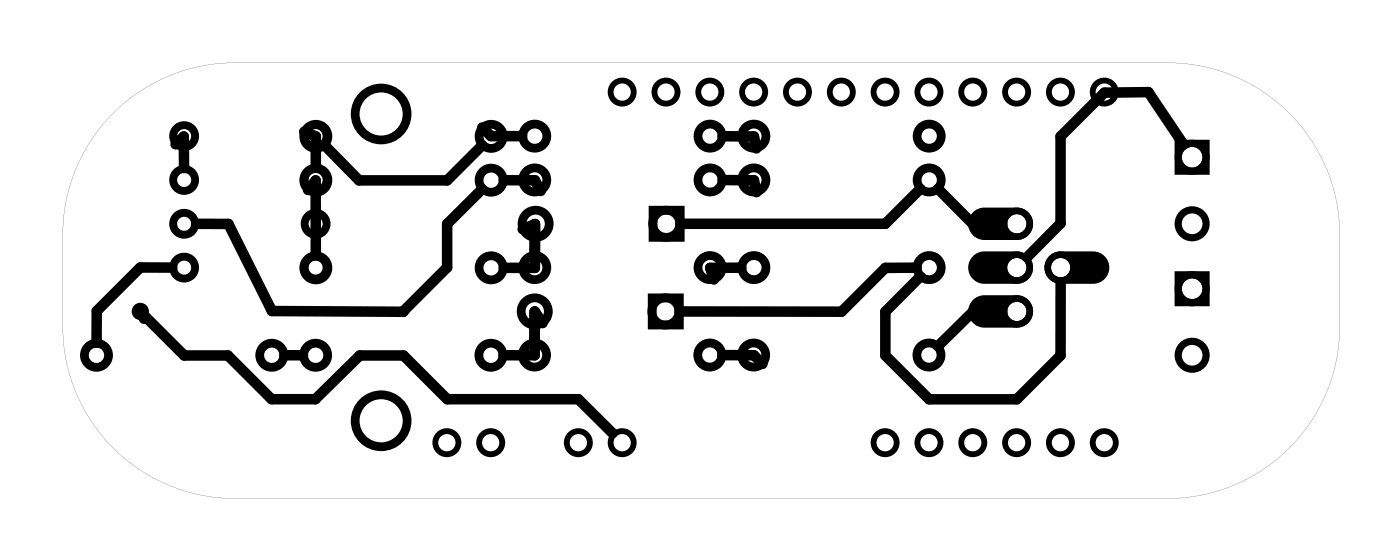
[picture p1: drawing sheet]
<svg xmlns="http://www.w3.org/2000/svg" width="81mm" height="32mm" viewBox="0 0 81 32" stroke-linecap="round" stroke-linejoin="round" font-family="sans-serif">
<g fill="#000">
<path d="M6.2 7a10 10 0 0 1 7.4-3.4h54.1a10 10 0 0 1 9.9 10v5.3a10 10 0 0 1-9.9 10h-54.1a10 10 0 0 1-10-10v-5.3a9.9 9.9 0 0 1 2.6-6.6zM6.2 7a9.9 9.9 0 0 0-2.6 6.6v5.3a10 10 0 0 0 10 10h54.1a10 10 0 0 0 9.9-10v-5.3a10 10 0 0 0-9.9-10h-54.1a10 10 0 0 0-7.4 3.4z"/>
<path d="M56.4 14.8l.3-.2h.4h1.8a.94 .94 0 0 1 1 .9 .94 .94 0 0 1-1 .9h-1.8a.94 .94 0 0 1-.9-.5 .94 .94 0 0 1 .2-1.1zM58.4 15.5a.56 .56 0 0 0 1.1 0 .56 .56 0 0 0-1.1 0z"/>
<path d="M56.4 12.3l.3-.2 .4-.1h1.8a.94 .94 0 0 1 1 1 .94 .94 0 0 1-1 .9h-1.8a.94 .94 0 0 1-.9-.6 .94 .94 0 0 1 .2-1zM58.4 13a.56 .56 0 0 0 1.1 0 .56 .56 0 0 0-1.1 0z"/>
<path d="M56.4 17.4l.3-.2 .4-.1h1.8a.94 .94 0 0 1 1 .9 .94 .94 0 0 1-1 1h-1.8a.94 .94 0 0 1-.9-.6 .94 .94 0 0 1 .2-1zM58.4 18a.56 .56 0 0 0 1.1 0 .56 .56 0 0 0-1.1 0z"/>
<path d="M60.8 14.8l.3-.2h.4h1.9a.94 .94 0 0 1 .9 .9 .94 .94 0 0 1-.9 .9h-1.9a.94 .94 0 0 1-.9-.5 .94 .94 0 0 1 .2-1.1zM60.9 15.5a.56 .56 0 0 0 1.1 0 .56 .56 0 0 0-1.1 0z"/>
<path d="M68.1 15.7h2v2.1h-2zM68.5 16.7a.6 .6 0 0 0 1.2 0 .6 .6 0 0 0-1.2 0z"/>
<path d="M68.1 8.1h2v2h-2zM68.5 9.1a.6 .6 0 0 0 1.2 0 .6 .6 0 0 0-1.2 0z"/>
</g>
<g fill="none" stroke="#000" stroke-width=".51">
<path d="M37.8 17.3h1.6v1.5h-1.6zM37.9 12.2h1.5v1.6h-1.5z"/>
<circle cx="18.3" cy="10.4" r=".7"/>
<circle cx="18.3" cy="15.5" r=".7"/>
<circle cx="18.3" cy="7.9" r=".7"/>
<circle cx="22.1" cy="6.6" r="1.5"/>
<circle cx="28.5" cy="7.9" r=".7"/>
<circle cx="28.5" cy="10.4" r=".7"/>
<circle cx="28.5" cy="15.5" r=".7"/>
<circle cx="31" cy="10.4" r=".7"/>
<circle cx="31" cy="15.5" r=".7"/>
<circle cx="31" cy="7.9" r=".7"/>
<circle cx="31" cy="18" r=".79"/>
<circle cx="31" cy="13" r=".79"/>
<circle cx="38.6" cy="18" r=".79"/>
<circle cx="38.6" cy="13" r=".79"/>
<circle cx="41.2" cy="10.4" r=".7"/>
<circle cx="41.2" cy="15.5" r=".7"/>
<circle cx="41.2" cy="7.9" r=".7"/>
<circle cx="43.7" cy="10.4" r=".7"/>
<circle cx="43.7" cy="15.5" r=".7"/>
<circle cx="43.7" cy="7.9" r=".7"/>
<circle cx="53.9" cy="7.9" r=".7"/>
<circle cx="53.9" cy="10.4" r=".7"/>
<circle cx="53.9" cy="15.5" r=".7"/>
<circle cx="5.6" cy="20.6" r=".7"/>
<circle cx="15.8" cy="20.6" r=".7"/>
<circle cx="18.3" cy="20.6" r=".7"/>
<circle cx="22.1" cy="24.4" r="1.5"/>
<circle cx="28.5" cy="20.6" r=".7"/>
<circle cx="31" cy="20.6" r=".7"/>
<circle cx="41.1" cy="20.6" r=".7"/>
<circle cx="43.7" cy="20.6" r=".7"/>
<circle cx="53.8" cy="20.6" r=".7"/>
</g>
<g fill="none" stroke="#000" stroke-width=".34">
<circle cx="36.1" cy="5.3" r=".67"/>
<circle cx="38.6" cy="5.3" r=".67"/>
<circle cx="41.1" cy="5.3" r=".67"/>
<circle cx="43.7" cy="5.3" r=".67"/>
<circle cx="46.2" cy="5.3" r=".67"/>
<circle cx="48.8" cy="5.3" r=".67"/>
<circle cx="51.3" cy="5.3" r=".67"/>
<circle cx="53.8" cy="5.3" r=".67"/>
<circle cx="56.4" cy="5.3" r=".67"/>
<circle cx="58.9" cy="5.3" r=".67"/>
<circle cx="61.5" cy="5.3" r=".67"/>
<circle cx="64" cy="5.3" r=".67"/>
<circle cx="25.9" cy="25.7" r=".67"/>
<circle cx="28.4" cy="25.7" r=".67"/>
<circle cx="33.5" cy="25.7" r=".67"/>
<circle cx="36.1" cy="25.7" r=".67"/>
<circle cx="51.3" cy="25.7" r=".67"/>
<circle cx="53.8" cy="25.7" r=".67"/>
<circle cx="56.4" cy="25.7" r=".67"/>
<circle cx="58.9" cy="25.7" r=".67"/>
<circle cx="61.5" cy="25.7" r=".67"/>
<circle cx="64" cy="25.7" r=".67"/>
</g>
<g fill="none" stroke="#000" stroke-width=".46">
<circle cx="10.7" cy="10.4" r=".64"/>
<circle cx="10.7" cy="13" r=".64"/>
<circle cx="10.7" cy="15.5" r=".64"/>
<circle cx="10.7" cy="7.9" r=".64"/>
<circle cx="18.3" cy="13" r=".64"/>
<circle cx="18.3" cy="10.4" r=".64"/>
<circle cx="18.3" cy="15.5" r=".64"/>
<circle cx="18.3" cy="7.9" r=".64"/>
</g>
<g fill="none" stroke="#000" stroke-width=".38">
<circle cx="58.9" cy="15.5" r=".75"/>
<circle cx="58.9" cy="13" r=".75"/>
<circle cx="58.9" cy="18" r=".75"/>
<circle cx="61.5" cy="15.5" r=".75"/>
</g>
<g fill="none" stroke="#000" stroke-width=".42">
<circle cx="69.1" cy="13" r=".81"/>
<circle cx="69.1" cy="16.7" r=".81"/>
<circle cx="69.1" cy="9.1" r=".81"/>
<circle cx="69.1" cy="20.6" r=".81"/>
</g>
<circle cx="8.1" cy="18" r=".35" fill="none" stroke="#000" stroke-width=".3"/>
<g fill="none" stroke="#000" stroke-width=".61">
<path d="M8.4 18.5l-.3-.4 2.6 2.5h2.5l2.5 2.5h2.6l2.6-2.5h2.5l2.5 2.5h7.6l2 2M10 15.5h-1.9l-2.5 2.5v1.9M10.2 8.4l.5-.5v1.8M17.6 7.6l.7 .3v1.8M17.9 11l.4-.5v4.3M18.8 8.4l2 2.1h5.1l2.1-2.1M27.9 11l-2 2v2.5l-2.5 2.6-7.6-.1-2.6-5h-1.8M28 7.4l.5 .5h1.8M29.2 10.4h1.8l.3 .7M31 18.1v2.5h-1.8M31 18.1v1.8M31 13v2.5h-1.8"/>
<path d="M31 13l-.7 .3M31 13v1.8M31 18.1l.4 .6M41.9 7.9h1.8l.1 .7M41.9 10.4h1.8l.1 .7M43 15.5h-1.8l.2 .7M53.1 15.5h-1.8l-2.5 2.6h-9.4M53.3 10.9l-2 2.1h-11.9M53.3 16l-2 2.1v2.5l2.5 2.5h5.1l2.6-2.5v-4.2M54.4 10.9l2 2.1h1.7M58.1 18.1h-1.7l-2 2M68.6 8.4l-2-3.1-2.6 .1-2.5 2.5v5l-2 2"/>
<path d="M16.5 20.6h1.1M41.9 20.6h1.8l.5 .5"/>
</g>
</svg>
